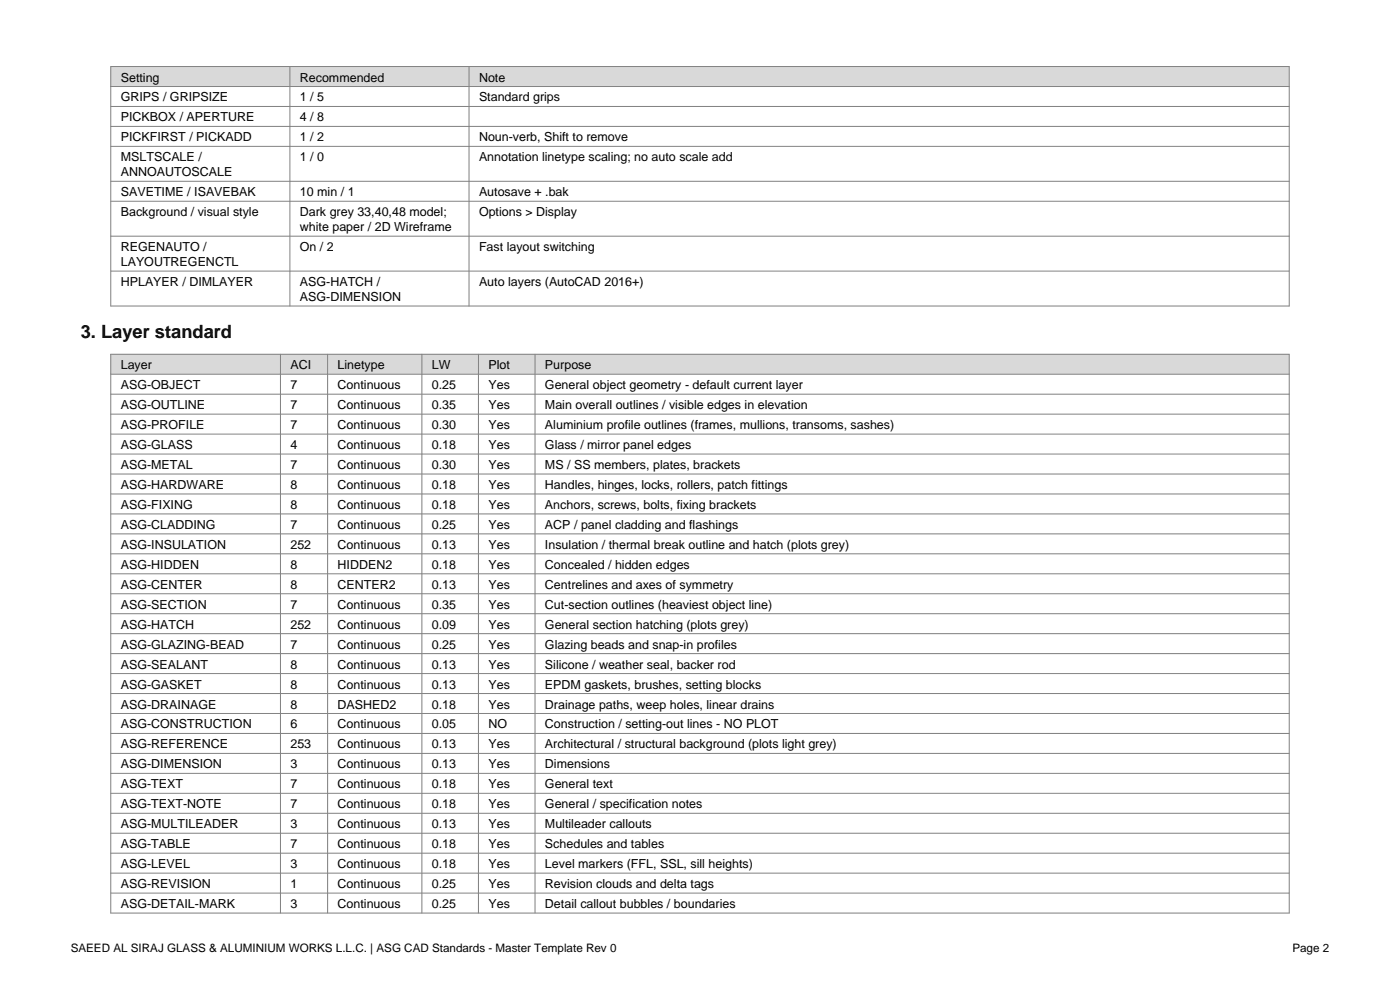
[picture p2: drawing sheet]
<svg xmlns="http://www.w3.org/2000/svg" width="297mm" height="210mm" viewBox="0 0 297 210" stroke-linecap="round" stroke-linejoin="round" font-family="sans-serif">
<defs><g id="words">
<text font-size="3.9" x="17.1" y="71.6">3. Layer standard</text>
<g font-size="2.6">
<text x="25.6" y="17.3">Setting</text>
<text x="63.6" y="17.3">Recommended</text>
<text x="101.6" y="17.3">Note</text>
<text x="25.6" y="21.5">GRIPS / GRIPSIZE</text>
<text x="63.6" y="21.5">1 / 5</text>
<text x="101.6" y="21.5">Standard grips</text>
<text x="25.6" y="25.8">PICKBOX / APERTURE</text>
<text x="25.6" y="30">PICKFIRST / PICKADD</text>
<text x="63.6" y="25.8">4 / 8</text>
<text x="63.6" y="30">1 / 2</text>
<text x="101.6" y="30">Noun-verb, Shift to remove</text>
<text x="25.6" y="34.2">MSLTSCALE /</text>
<text x="63.6" y="34.2">1 / 0</text>
<text x="101.6" y="34.2">Annotation linetype scaling; no auto scale add</text>
<text x="25.6" y="37.4">ANNOAUTOSCALE</text>
<text x="25.6" y="41.6">SAVETIME / ISAVEBAK</text>
<text x="63.6" y="41.6">10 min / 1</text>
<text x="101.6" y="41.6">Autosave + .bak</text>
<text x="25.6" y="45.9">Background / visual style</text>
<text x="63.6" y="45.9">Dark grey 33,40,48 model;</text>
<text x="101.6" y="45.9">Options &gt; Display</text>
<text x="25.6" y="53.3">REGENAUTO /</text>
<text x="63.6" y="49">white paper / 2D Wireframe</text>
<text x="63.6" y="53.3">On / 2</text>
<text x="101.6" y="53.3">Fast layout switching</text>
<text x="25.6" y="56.5">LAYOUTREGENCTL</text>
<text x="25.6" y="60.7">HPLAYER / DIMLAYER</text>
<text x="63.6" y="60.7">ASG-HATCH /</text>
<text x="63.6" y="63.9">ASG-DIMENSION</text>
<text x="101.6" y="60.7">Auto layers (AutoCAD 2016+)</text>
<text x="25.6" y="78.3">Layer</text>
<text x="25.6" y="82.6">ASG-OBJECT</text>
<text x="61.6" y="78.3">ACI</text>
<text x="61.6" y="82.6">7</text>
<text x="71.6" y="78.3">Linetype</text>
<text x="71.6" y="82.6">Continuous</text>
<text x="91.6" y="78.3">LW</text>
<text x="91.6" y="82.6">0.25</text>
<text x="103.6" y="78.3">Plot</text>
<text x="103.6" y="82.6">Yes</text>
<text x="115.6" y="78.3">Purpose</text>
<text x="115.6" y="82.6">General object geometry - default current layer</text>
<text x="25.6" y="86.8">ASG-OUTLINE</text>
<text x="61.6" y="86.8">7</text>
<text x="71.6" y="86.8">Continuous</text>
<text x="91.6" y="86.8">0.35</text>
<text x="103.6" y="86.8">Yes</text>
<text x="115.6" y="86.8">Main overall outlines / visible edges in elevation</text>
<text x="25.6" y="91">ASG-PROFILE</text>
<text x="25.6" y="95.3">ASG-GLASS</text>
<text x="61.6" y="91">7</text>
<text x="61.6" y="95.3">4</text>
<text x="71.6" y="91">Continuous</text>
<text x="71.6" y="95.3">Continuous</text>
<text x="91.6" y="91">0.30</text>
<text x="91.6" y="95.3">0.18</text>
<text x="103.6" y="91">Yes</text>
<text x="103.6" y="95.3">Yes</text>
<text x="115.6" y="91">Aluminium profile outlines (frames, mullions, transoms, sashes)</text>
<text x="115.6" y="95.3">Glass / mirror panel edges</text>
<text x="25.6" y="99.5">ASG-METAL</text>
<text x="61.6" y="99.5">7</text>
<text x="71.6" y="99.5">Continuous</text>
<text x="91.6" y="99.5">0.30</text>
<text x="103.6" y="99.5">Yes</text>
<text x="115.6" y="99.5">MS / SS members, plates, brackets</text>
<text x="25.6" y="103.7">ASG-HARDWARE</text>
<text x="25.6" y="108">ASG-FIXING</text>
<text x="61.6" y="103.7">8</text>
<text x="61.6" y="108">8</text>
<text x="71.6" y="103.7">Continuous</text>
<text x="71.6" y="108">Continuous</text>
<text x="91.6" y="103.7">0.18</text>
<text x="91.6" y="108">0.18</text>
<text x="103.6" y="103.7">Yes</text>
<text x="103.6" y="108">Yes</text>
<text x="115.6" y="103.7">Handles, hinges, locks, rollers, patch fittings</text>
<text x="115.6" y="108">Anchors, screws, bolts, fixing brackets</text>
<text x="25.6" y="112.2">ASG-CLADDING</text>
<text x="61.6" y="112.2">7</text>
<text x="71.6" y="112.2">Continuous</text>
<text x="91.6" y="112.2">0.25</text>
<text x="103.6" y="112.2">Yes</text>
<text x="115.6" y="112.2">ACP / panel cladding and flashings</text>
<text x="25.6" y="116.4">ASG-INSULATION</text>
<text x="61.6" y="116.4">252</text>
<text x="71.6" y="116.4">Continuous</text>
<text x="91.6" y="116.4">0.13</text>
<text x="103.6" y="116.4">Yes</text>
<text x="115.6" y="116.4">Insulation / thermal break outline and hatch (plots grey)</text>
<text x="25.6" y="120.7">ASG-HIDDEN</text>
<text x="25.6" y="124.9">ASG-CENTER</text>
<text x="61.6" y="120.7">8</text>
<text x="61.6" y="124.9">8</text>
<text x="71.6" y="120.7">HIDDEN2</text>
<text x="71.6" y="124.9">CENTER2</text>
<text x="91.6" y="120.7">0.18</text>
<text x="91.6" y="124.9">0.13</text>
<text x="103.6" y="120.7">Yes</text>
<text x="103.6" y="124.9">Yes</text>
<text x="115.6" y="120.7">Concealed / hidden edges</text>
<text x="115.6" y="124.9">Centrelines and axes of symmetry</text>
<text x="25.6" y="129.1">ASG-SECTION</text>
<text x="61.6" y="129.1">7</text>
<text x="71.6" y="129.1">Continuous</text>
<text x="91.6" y="129.1">0.35</text>
<text x="103.6" y="129.1">Yes</text>
<text x="115.6" y="129.1">Cut-section outlines (heaviest object line)</text>
<text x="25.6" y="133.4">ASG-HATCH</text>
<text x="25.6" y="137.6">ASG-GLAZING-BEAD</text>
<text x="61.6" y="133.4">252</text>
<text x="61.6" y="137.6">7</text>
<text x="71.6" y="133.4">Continuous</text>
<text x="71.6" y="137.6">Continuous</text>
<text x="91.6" y="133.4">0.09</text>
<text x="91.6" y="137.6">0.25</text>
<text x="103.6" y="133.4">Yes</text>
<text x="103.6" y="137.6">Yes</text>
<text x="115.6" y="133.4">General section hatching (plots grey)</text>
<text x="115.6" y="137.6">Glazing beads and snap-in profiles</text>
<text x="25.6" y="141.8">ASG-SEALANT</text>
<text x="61.6" y="141.8">8</text>
<text x="71.6" y="141.8">Continuous</text>
<text x="91.6" y="141.8">0.13</text>
<text x="103.6" y="141.8">Yes</text>
<text x="115.6" y="141.8">Silicone / weather seal, backer rod</text>
<text x="25.6" y="146.1">ASG-GASKET</text>
<text x="61.6" y="146.1">8</text>
<text x="71.6" y="146.1">Continuous</text>
<text x="91.6" y="146.1">0.13</text>
<text x="103.6" y="146.1">Yes</text>
<text x="115.6" y="146.1">EPDM gaskets, brushes, setting blocks</text>
<text x="25.6" y="150.3">ASG-DRAINAGE</text>
<text x="25.6" y="154.5">ASG-CONSTRUCTION</text>
<text x="61.6" y="150.3">8</text>
<text x="61.6" y="154.5">6</text>
<text x="71.6" y="150.3">DASHED2</text>
<text x="71.6" y="154.5">Continuous</text>
<text x="91.6" y="150.3">0.18</text>
<text x="91.6" y="154.5">0.05</text>
<text x="103.6" y="150.3">Yes</text>
<text x="103.6" y="154.5">NO</text>
<text x="115.6" y="150.3">Drainage paths, weep holes, linear drains</text>
<text x="115.6" y="154.5">Construction / setting-out lines - NO PLOT</text>
<text x="25.6" y="158.8">ASG-REFERENCE</text>
<text x="61.6" y="158.8">253</text>
<text x="71.6" y="158.8">Continuous</text>
<text x="91.6" y="158.8">0.13</text>
<text x="103.6" y="158.8">Yes</text>
<text x="115.6" y="158.8">Architectural / structural background (plots light grey)</text>
<text x="25.6" y="163">ASG-DIMENSION</text>
<text x="25.6" y="167.2">ASG-TEXT</text>
<text x="61.6" y="163">3</text>
<text x="61.6" y="167.2">7</text>
<text x="71.6" y="163">Continuous</text>
<text x="71.6" y="167.2">Continuous</text>
<text x="91.6" y="163">0.13</text>
<text x="91.6" y="167.2">0.18</text>
<text x="103.6" y="163">Yes</text>
<text x="103.6" y="167.2">Yes</text>
<text x="115.6" y="163">Dimensions</text>
<text x="115.6" y="167.2">General text</text>
<text x="25.6" y="171.5">ASG-TEXT-NOTE</text>
<text x="61.6" y="171.5">7</text>
<text x="71.6" y="171.5">Continuous</text>
<text x="91.6" y="171.5">0.18</text>
<text x="103.6" y="171.5">Yes</text>
<text x="115.6" y="171.5">General / specification notes</text>
<text x="25.6" y="175.7">ASG-MULTILEADER</text>
<text x="25.6" y="179.9">ASG-TABLE</text>
<text x="61.6" y="175.7">3</text>
<text x="61.6" y="179.9">7</text>
<text x="71.6" y="175.7">Continuous</text>
<text x="71.6" y="179.9">Continuous</text>
<text x="91.6" y="175.7">0.13</text>
<text x="91.6" y="179.9">0.18</text>
<text x="103.6" y="175.7">Yes</text>
<text x="103.6" y="179.9">Yes</text>
<text x="115.6" y="175.7">Multileader callouts</text>
<text x="115.6" y="179.9">Schedules and tables</text>
<text x="25.6" y="184.2">ASG-LEVEL</text>
<text x="61.6" y="184.2">3</text>
<text x="71.6" y="184.2">Continuous</text>
<text x="91.6" y="184.2">0.18</text>
<text x="103.6" y="184.2">Yes</text>
<text x="115.6" y="184.2">Level markers (FFL, SSL, sill heights)</text>
<text x="25.6" y="188.4">ASG-REVISION</text>
<text x="61.6" y="188.4">1</text>
<text x="71.6" y="188.4">Continuous</text>
<text x="91.6" y="188.4">0.25</text>
<text x="103.6" y="188.4">Yes</text>
<text x="115.6" y="188.4">Revision clouds and delta tags</text>
<text x="25.6" y="192.6">ASG-DETAIL-MARK</text>
<text x="61.6" y="192.6">3</text>
<text x="71.6" y="192.6">Continuous</text>
<text x="91.6" y="192.6">0.25</text>
<text x="103.6" y="192.6">Yes</text>
<text x="115.6" y="192.6">Detail callout bubbles / boundaries</text>
</g>
<g font-size="2.5">
<text x="15" y="202">SAEED AL SIRAJ GLASS &amp; ALUMINIUM WORKS L.L.C. | ASG CAD Standards - Master Template Rev 0</text>
<text x="274.2" y="202">Page 2</text>
</g>
</g></defs>
<path d="M23.5 14.1h250v4.3h-250z" fill-rule="evenodd" fill="#d9d9d9"/>
<path d="M23.5 14.1h250v50.8h-250zM23.5 18.4h250M61.5 14.1v50.8M99.5 14.1v50.8M23.5 22.6h250M23.5 26.8h250M23.5 31.1h250M23.5 38.5h250M23.5 42.7h250M23.5 50.1h250M23.5 57.5h250" fill="none" stroke="#808080" stroke-width=".21"/>
<path d="M23.5 75.1h250v4.3h-250z" fill-rule="evenodd" fill="#d9d9d9"/>
<g fill="none" stroke="#808080" stroke-width=".21">
<path d="M23.5 75.1h250v118.6h-250zM23.5 79.4h250M59.5 75.1v118.6M69.5 75.1v118.6M89.5 75.1v118.6M101.5 75.1v118.6M113.5 75.1v118.6M23.5 83.6h250M23.5 87.8h250M23.5 92.1h250M23.5 96.3h250M23.5 100.5h250"/>
<path d="M23.5 104.8h250M23.5 109h250M23.5 113.2h250M23.5 117.5h250M23.5 121.7h250M23.5 125.9h250M23.5 130.2h250M23.5 134.4h250M23.5 138.6h250M23.5 142.9h250M23.5 147.1h250M23.5 151.3h250"/>
<path d="M23.5 155.6h250M23.5 159.8h250M23.5 164h250M23.5 168.3h250M23.5 172.5h250M23.5 176.7h250M23.5 181h250M23.5 185.2h250M23.5 189.4h250"/>
</g>
<use href="#words"/>
</svg>
